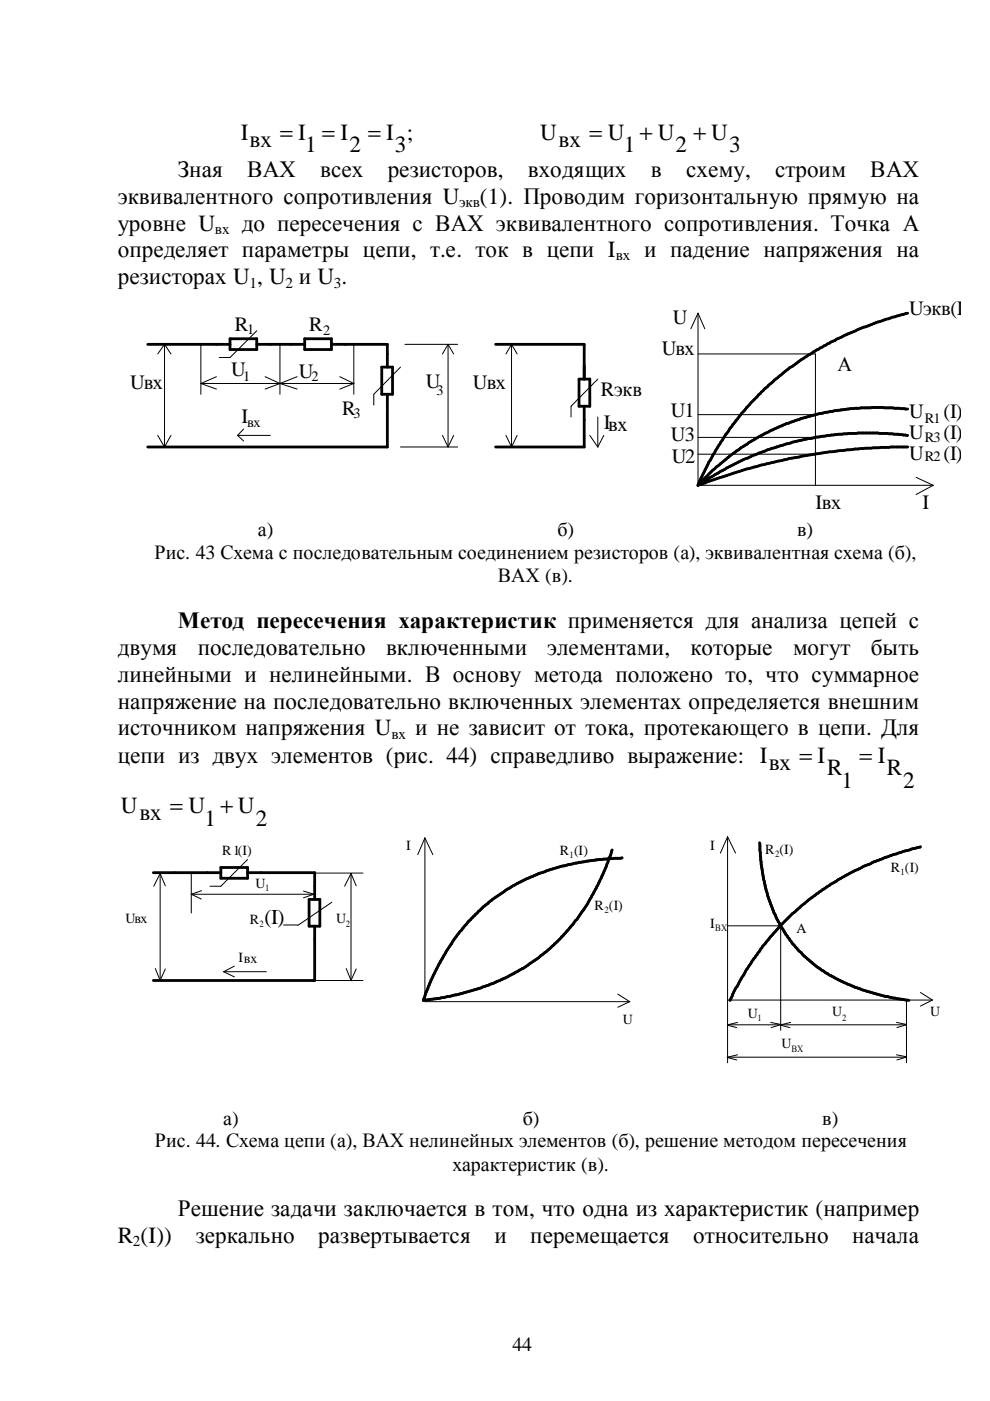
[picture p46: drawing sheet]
<svg xmlns="http://www.w3.org/2000/svg" width="210mm" height="297mm" viewBox="0 0 210 297" stroke-linecap="round" stroke-linejoin="round" font-family="sans-serif">
<defs><g id="words">
<g font-size="4.9">
<text x="51.1" y="29.6">I</text>
<text x="59.4" y="29.6">= I</text>
<text x="68.3" y="29.6">= I</text>
<text x="78.1" y="29.6">= I ;</text>
<text x="114.6" y="29.6">U</text>
<text x="125" y="29.6">= U + U</text>
<text x="147.1" y="29.6">+ U</text>
<text x="52.9" y="31.2">вх</text>
<text x="64.7" y="32.3">1</text>
<text x="74.1" y="32.3">2</text>
<text x="83.7" y="32.3">3</text>
<text x="118.4" y="31.2">вх</text>
<text x="132.2" y="32.3">1</text>
<text x="143.3" y="32.3">2</text>
<text x="154.6" y="32.3">3</text>
<text x="37.7" y="37.5">Зная</text>
<text x="52.4" y="37.5">ВАХ</text>
<text x="67.9" y="37.5">всех</text>
<text x="82.2" y="37.5">резисторов,</text>
<text x="111.9" y="37.5">входящих</text>
<text x="138" y="37.5">в</text>
<text x="145.5" y="37.5">схему,</text>
<text x="164.3" y="37.5">строим</text>
<text x="184.5" y="37.5">ВАХ</text>
<text x="25" y="43.2">эквивалентного сопротивления U</text>
<text x="101.8" y="43.2">(1). Проводим горизонтальную прямую на</text>
<text x="25" y="48.9">уровне U</text>
<text x="51.3" y="48.9">до пересечения с ВАХ эквивалентного сопротивления. Точка А</text>
<text x="25" y="54.6">определяет параметры цепи, т.е. ток в цепи I</text>
<text x="136.6" y="54.6">и падение напряжения на</text>
<text x="25" y="60.3">резисторах U , U и U .</text>
<text x="37.7" y="133.1">Метод пересечения характеристик применяется для анализа цепей с</text>
<text x="25" y="138.8">двумя</text>
<text x="41.9" y="138.8">последовательно</text>
<text x="81.9" y="138.8">включенными</text>
<text x="116" y="138.8">элементами,</text>
<text x="146.4" y="138.8">которые</text>
<text x="168.1" y="138.8">могут</text>
<text x="184.7" y="138.8">быть</text>
<text x="25" y="144.6">линейными и нелинейными. В основу метода положено то, что суммарное</text>
<text x="25" y="155.9">источником напряжения U</text>
<text x="25" y="150.2">напряжение на последовательно включенных элементах определяется внешним</text>
<text x="88.1" y="155.9">и не зависит от тока, протекающего в цепи. Для</text>
<text x="25" y="161.7">цепи из двух элементов (рис. 44) справедливо выражение: I</text>
<text x="169.5" y="161.7">= I</text>
<text x="182.2" y="161.7">= I</text>
<text x="163" y="163.4">вх</text>
<text x="175.3" y="164.4">R</text>
<text x="178.4" y="167">1</text>
<text x="188" y="164.4">R</text>
<text x="191.5" y="167">2</text>
<text x="25.7" y="172.3">U</text>
<text x="29.5" y="173.9">вх</text>
<text x="36.1" y="172.3">= U + U</text>
<text x="43.3" y="175">1</text>
<text x="54.3" y="175">2</text>
<text x="37.7" y="257.8">Решение задачи заключается в том, что одна из характеристик (например</text>
<text x="25" y="263.5">R (I))</text>
<text x="41.5" y="263.5">зеркально</text>
<text x="67.5" y="263.5">развертывается</text>
<text x="104.8" y="263.5">и</text>
<text x="112.4" y="263.5">перемещается</text>
<text x="147" y="263.5">относительно</text>
<text x="180.7" y="263.5">начала</text>
</g>
<text font-size="4.5" x="56" y="195.9">(I)</text>
<g font-size="4.3">
<text x="49.8" y="70.1">R</text>
<text x="65.5" y="70.1">R</text>
<text x="142.7" y="68.6">U</text>
<text x="192.8" y="66.7">Uэкв(I</text>
<text x="140.3" y="75.3">Uвх</text>
<text x="27.6" y="82.4">Uвх</text>
<text x="49" y="79.8">U</text>
<text x="63.3" y="80">U</text>
<text x="90.3" y="82.3">U</text>
<text x="100.2" y="82.4">Uвх</text>
<text x="127.4" y="83.9">Rэкв</text>
<text x="177.5" y="78.6">А</text>
<text x="51.2" y="89.8">I</text>
<text x="72.6" y="87.9">R</text>
<text x="142.2" y="88.4">U1</text>
<text x="192.8" y="88.7">U</text>
<text x="200.1" y="88.7">(I)</text>
<text x="128" y="91">Iвх</text>
<text x="142.2" y="93.6">U3</text>
<text x="192.8" y="93.1">U</text>
<text x="200.1" y="93.1">(I)</text>
<text x="142.4" y="98.2">U2</text>
<text x="192.8" y="97.5">U</text>
<text x="200.1" y="97.5">(I)</text>
<text x="172.9" y="107.9">Iвх</text>
<text x="195.6" y="107.9">I</text>
</g>
<g font-size="4.2">
<text x="54.7" y="113.7">а)</text>
<text x="118.2" y="113.7">б)</text>
<text x="169" y="113.7">в)</text>
<text x="32.8" y="118.6">Рис. 43 Схема с последовательным соединением резисторов (а), эквивалентная схема (б),</text>
<text x="105.6" y="123.5">ВАХ (в).</text>
<text x="47.3" y="238.4">а)</text>
<text x="110.8" y="238.4">б)</text>
<text x="174.3" y="238.4">в)</text>
<text x="32.9" y="243.3">Рис. 44. Схема цепи (а), ВАХ нелинейных элементов (б), решение методом пересечения</text>
<text x="95.9" y="248.2">характеристик (в).</text>
<text x="108.6" y="286.5">44</text>
</g>
<g font-size="3.2">
<text x="97.4" y="43.9">экв</text>
<text x="45.6" y="49.6">вх</text>
<text x="130.6" y="55.2">вх</text>
<text x="52.9" y="61">1</text>
<text x="60.5" y="61">2</text>
<text x="70.8" y="61">3</text>
<text x="83" y="156.6">вх</text>
<text x="28.2" y="264.2">2</text>
</g>
<g font-size="3">
<text x="52.4" y="70.9">1</text>
<text x="68.5" y="71">2</text>
<text x="51.6" y="80.7">1</text>
<text x="66" y="80.7">2</text>
<text x="92.5" y="83.7">3</text>
<text x="74.9" y="88.6">3</text>
<text x="196.1" y="89.7">R1</text>
<text x="52.4" y="90.5">вх</text>
<text x="196.1" y="93.7">R3</text>
<text x="196.1" y="97.6">R2</text>
<text x="47.1" y="181.2">R1(I)</text>
<text x="86.1" y="180.1">I</text>
<text x="118.7" y="181.3">R (I)</text>
<text x="150.5" y="180.2">I</text>
<text x="162.2" y="181">R (I)</text>
<text x="188.9" y="184.9">R (I)</text>
<text x="54.2" y="188.3">U</text>
<text x="26.6" y="195.8">Uвх</text>
<text x="53" y="195.9">R</text>
<text x="71.3" y="195.8">U</text>
<text x="126.1" y="192.9">R (I)</text>
<text x="150.5" y="196.8">I</text>
<text x="168.9" y="197.7">A</text>
<text x="50.5" y="204">Iвх</text>
<text x="158.6" y="215.8">U</text>
<text x="176.4" y="215.5">U</text>
<text x="197.2" y="215.3">U</text>
<text x="132.1" y="217">U</text>
<text x="165.7" y="222.3">U</text>
</g>
<g font-size="2">
<text x="120.7" y="182">1</text>
<text x="164.3" y="181.6">2</text>
<text x="190.9" y="185.6">1</text>
<text x="56.2" y="189">1</text>
<text x="55" y="196.5">2</text>
<text x="73.3" y="196.5">2</text>
<text x="128.2" y="193.6">2</text>
<text x="151.6" y="197.5">ВХ</text>
<text x="160.6" y="216.5">1</text>
<text x="178.6" y="216.5">2</text>
<text x="167.8" y="223">ВХ</text>
</g>
</g></defs>
<g fill="none" stroke="#000" stroke-width=".59">
<path d="M31.3 73h17.5M48.8 71.8h5.6v2.3h-5.6zM54.4 73h10.2M64.6 71.8h5.7v2.3h-5.7zM70.3 73h11.8v4.8M80.9 77.8h2.3v5.8h-2.3zM105.1 73h18.8v7.4M192.4 66.4l-6.3 1.9-7.1 2.8-5.9 3.1-5.6 3.7a49.7 49.7 0 0 0-6.9 6.1l-3.4 3.7-3.4 4.4-3.5 5.9-2.3 4.9M82.1 83.6v2.9M82.1 86.7v8.1h-50.8M122.8 80.4h2.3v5.7h-2.3zM123.9 86.1v8.7h-18.8"/>
<path d="M192.4 92.3l-4.4-.4-6.1-.1-6.4 .5-3.7 .7a59.7 59.7 0 0 0-12.3 3.6l-5.5 2.7-6 3.6M192.4 94.8l-5.6 .1-6.5 .5a116.3 116.3 0 0 0-24.1 4.7l-8.2 2.8M192.4 86.7l-1.7-.1a62.1 62.1 0 0 0-10.4 0l-1.7 .3a47.7 47.7 0 0 0-25.4 11l-2.1 1.8-3.1 3.2M161 178.7l.4 4.5 1 5.4 1.7 4.9 1.8 3.4a29.8 29.8 0 0 0 16.5 12.8l3.2 1a35.4 35.4 0 0 0 6.8 1.3l.3 .1M195.2 179.5l-4.1 1.2a58.9 58.9 0 0 0-15.2 7l-2.8 1.8-3.1 2.5-2 1.7-4 4.2a46.9 46.9 0 0 0-4.9 6.5l-3.1 5-1.2 2.7M32.5 185h14.3M46.8 183.9h5.7v2.3h-5.7zM52.5 185h14.2v5.7M65.5 190.7h2.3v5.7h-2.3zM66.7 196.4v11.5h-34.2M129.8 180.2l-.3 1.2-2 4.7-2.1 4.1-1.8 2.9-1.3 1.9-2.9 3.4-2.9 2.8-2.3 1.9-3.2 2.2-2.1 1.1-5.4 2.5-6.7 2-3.8 .8-3.3 .4 1.1-3 2.2-4.5 1.6-2.8 2.9-4.3 1.9-2.2 4.2-4 4-2.8 3.6-2a51.7 51.7 0 0 1 17.7-4.4l3-.2"/>
</g>
<g fill="none" stroke="#000" stroke-width=".21">
<path d="M34.9 73v21.8M34.9 73l-1.5 2M34.9 73l1.3 2M42.6 73v10.6M45.9 79.9l-3.3 1.4M54.4 70.1l-5.6 5.7h-2.3M56.2 79.9l3.2 1.4M59.4 73v10.6M63 79.9l-3.6 1.4M72.1 79.9l2.9 1.4M75 73v10.6M84.9 77.8l-5.7 5.8v2.3"/>
<path d="M85.9 73h11.1M95 73v21.8M95 73l-1.2 2M95 73l1.2 2M108.5 73v21.8M108.5 73l-1.2 2M108.5 73l1.1 2M148 66.4v36.5h49.9M148 75h24.9v27.9M148 66.4l-1.5 3.3M148 66.4l1.4 3.3M33.4 92.3l1.5 2.5"/>
<path d="M36.2 92.3l-1.3 2.5M42.6 81.3h32.4M42.6 81.3l3.3 1.2M50.4 92.3h6.9M50.4 92.3l1.2 1.2M51.6 91l-1.2 1.3M59.4 81.3l-3.2 1.2M59.4 81.3l3.6 1.2M75 81.3l-2.9 1.2M84.9 94.8h12.1M93.8 92.3l1.2 2.5M96.2 92.3l-1.2 2.5"/>
<path d="M107.3 92.3l1.2 2.5M109.6 92.3l-1.1 2.5M125.1 92.3l1.6 2.5M126.7 88.4v6.4M126.7 80.4l-5.6 5.7v2.3M128 92.3l-1.3 2.5M148 87.9h24.9M148 92.7h24.9M148 96.3h24.9M194.2 101.2l3.7 1.7M197.9 102.9l-3.7 1.9M90.1 177.7v34.7h43.4"/>
<path d="M90.1 177.7l-1.5 3.5M90.1 177.7l1.7 3.5M154.3 177.4v47.9M154.3 177.4l-1.6 3.5M154.3 177.4l1.7 3.5M34 185.2v22.8M34 185.2l-1.4 2.7M34 185.2l1.1 2.6M40.6 185v8.6M40.6 189.6h26M40.6 189.6l2.1 1M42.8 188.8l-2.2 .8"/>
<path d="M52.5 182.2l-5.7 5.7h-2.3M60.1 196.1h3.1M64.3 188.9l2.2 .7-2.2 .8M67.1 185.1h9.9M70.4 191.3l-7.2 4.9M74.4 185.2v22.8M74.4 185.2l-1.3 2.7M74.4 185.2l1.1 2.6M154.3 196.3h11.2v22.2M32.9 205.3l1.1 2.6 1.1-2.5M47.4 206h9.1M47.4 206l2.3 1.1"/>
<path d="M49.7 204.8l-2.3 1.2M66.7 207.9h10.3M73.4 205.3l1 2.6 1.1-2.5M131 210.8l2.5 1.6M133.5 212.4l-2.5 1.2M154.3 212h43.4M154.3 217.4l1.9 .5M154.3 217.3h37.7M156.4 216.8l-2.1 .5M163.4 216.8l2.1 .4M165.4 217.3l-1.9 .6M165.5 217.4l2 .5"/>
<path d="M167.6 216.8l-2.1 .5M190.1 216.8l2.1 .4M192.1 217.3l-1.9 .6M192.2 212v13.3M195.2 210.4l2.5 1.6M197.7 212l-2.5 1.3M154.2 224.1h37.8M154.3 224.2l1.9 .5M156.4 223.6l-2.1 .5M190.1 223.6l2.1 .5M192.1 224.1l-1.9 .6"/>
</g>
<use href="#words"/>
</svg>
